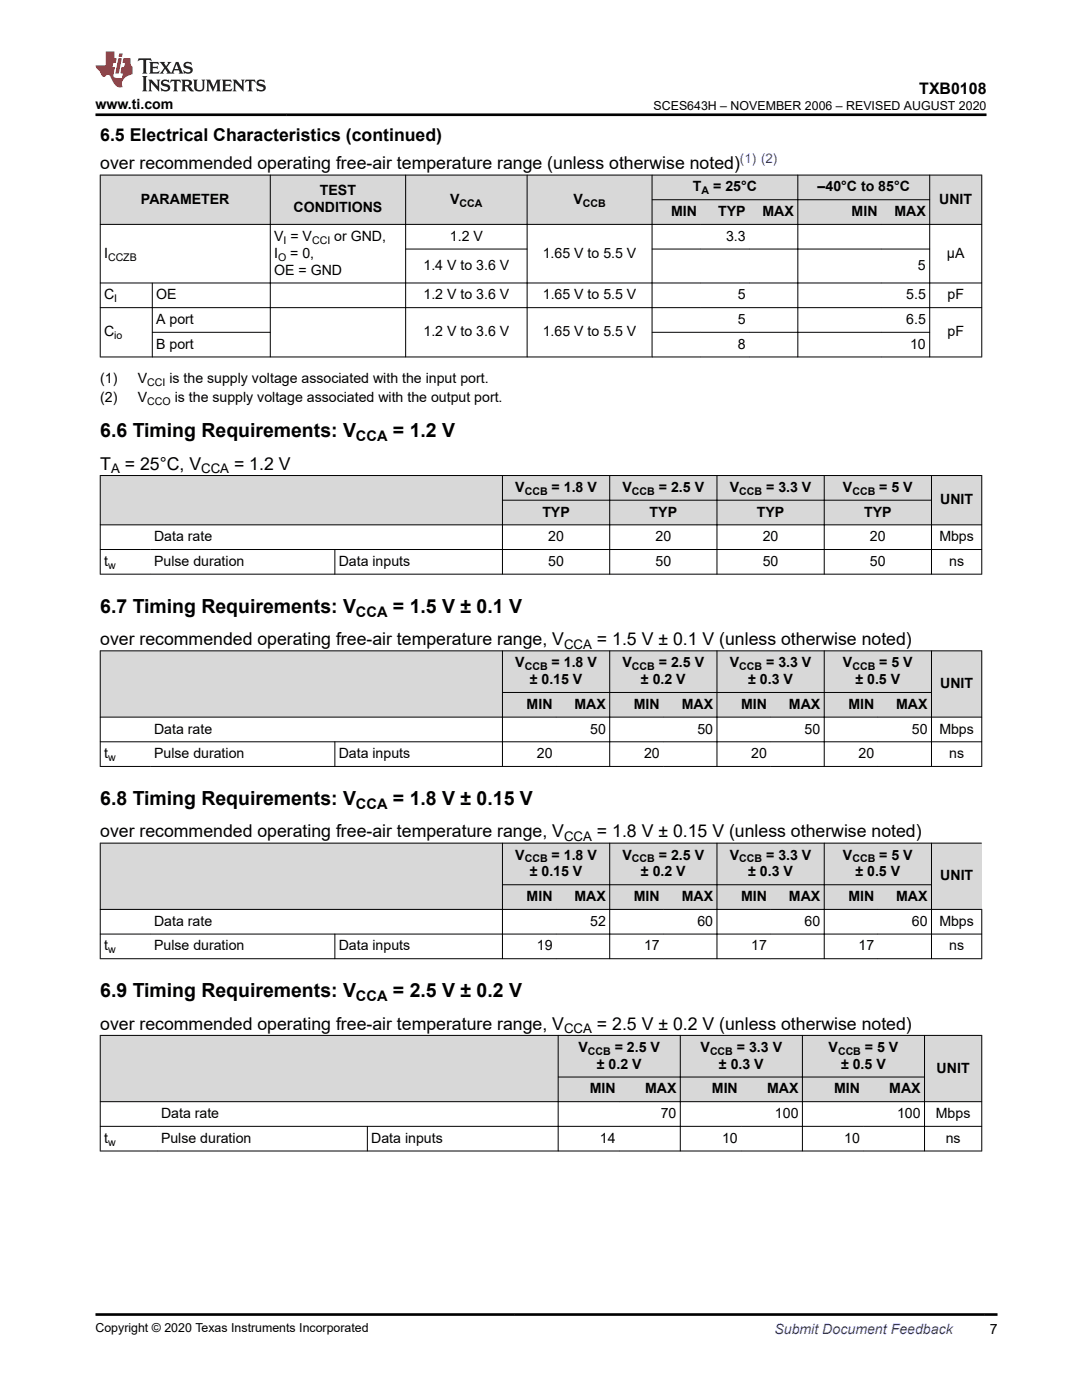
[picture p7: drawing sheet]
<svg xmlns="http://www.w3.org/2000/svg" width="216mm" height="279mm" viewBox="0 0 216 279" stroke-linecap="round" stroke-linejoin="round" font-family="sans-serif">
<defs><g id="words">
<g font-size="3.9">
<text x="20" y="87.3">6.6 Timing Requirements: V</text>
<text x="78.4" y="87.3">= 1.2 V</text>
<text x="20" y="122.3">6.7 Timing Requirements: V</text>
<text x="78.4" y="122.3">= 1.5 V ± 0.1 V</text>
<text x="20" y="160.6">6.8 Timing Requirements: V</text>
<text x="78.4" y="160.6">= 1.8 V ± 0.15 V</text>
<text x="20" y="199">6.9 Timing Requirements: V</text>
<text x="78.4" y="199">= 2.5 V ± 0.2 V</text>
</g>
<g font-size="3.5">
<text x="20" y="28.1">6.5 Electrical Characteristics (continued)</text>
<text x="20" y="33.8">over recommended operating free-air temperature range (unless otherwise noted)</text>
<text x="20" y="93.7">T</text>
<text x="24.9" y="93.7">= 25°C, V</text>
<text x="46.7" y="93.7">= 1.2 V</text>
<text x="20" y="128.7">over recommended operating free-air temperature range, V</text>
<text x="119.1" y="128.7">= 1.5 V ± 0.1 V (unless otherwise noted)</text>
<text x="20" y="167.1">over recommended operating free-air temperature range, V</text>
<text x="119.1" y="167.1">= 1.8 V ± 0.15 V (unless otherwise noted)</text>
<text x="20" y="205.5">over recommended operating free-air temperature range, V</text>
<text x="119.1" y="205.5">= 2.5 V ± 0.2 V (unless otherwise noted)</text>
</g>
<text font-size="3.2" x="183.4" y="18.7">TXB0108</text>
<g font-size="2.9">
<text x="71" y="88.1">CCA</text>
<text x="71" y="123">CCA</text>
<text x="71" y="161.4">CCA</text>
<text x="71" y="199.8">CCA</text>
</g>
<g font-size="2.8">
<text x="19.1" y="21.8">www.ti.com</text>
<text x="28.1" y="40.7">PARAMETER</text>
<text x="63.8" y="39">TEST</text>
<text x="89.8" y="40.7">V</text>
<text x="114.4" y="40.7">V</text>
<text x="138.3" y="38.2">T</text>
<text x="142.3" y="38.2">= 25°C</text>
<text x="163.1" y="38.2">–40°C to 85°C</text>
<text x="187.4" y="40.7">UNIT</text>
<text x="58.6" y="42.4">CONDITIONS</text>
<text x="133.9" y="43.1">MIN</text>
<text x="143.3" y="43.1">TYP</text>
<text x="152.2" y="43.1">MAX</text>
<text x="169.9" y="43.1">MIN</text>
<text x="178.5" y="43.1">MAX</text>
<text x="20.8" y="51.4">I</text>
<text x="54.7" y="48.1">V = V</text>
<text x="54.7" y="51.4">I</text>
<text x="57.9" y="51.4">= 0,</text>
<text x="66.7" y="48.1">or GND,</text>
<text x="84.5" y="53.9">1.4 V to 3.6 V</text>
<text x="89.8" y="48.1">1.2 V</text>
<text x="108.3" y="51.4">1.65 V to 5.5 V</text>
<text x="144.9" y="48.1">3.3</text>
<text x="183.2" y="53.9">5</text>
<text x="189" y="51.4">μA</text>
<text x="20.8" y="59.8">C</text>
<text x="31.2" y="59.8">OE</text>
<text x="54.7" y="54.8">OE = GND</text>
<text x="84.5" y="59.8">1.2 V to 3.6 V</text>
<text x="108.3" y="59.8">1.65 V to 5.5 V</text>
<text x="147.2" y="59.8">5</text>
<text x="180.8" y="59.8">5.5</text>
<text x="189.1" y="59.8">pF</text>
<text x="31.2" y="64.7">A port</text>
<text x="147.2" y="64.7">5</text>
<text x="180.8" y="64.7">6.5</text>
<text x="20.8" y="67.1">C</text>
<text x="31.2" y="69.6">B port</text>
<text x="84.5" y="67.1">1.2 V to 3.6 V</text>
<text x="108.3" y="67.1">1.65 V to 5.5 V</text>
<text x="147.2" y="69.6">8</text>
<text x="181.6" y="69.6">10</text>
<text x="189.1" y="67.1">pF</text>
<text x="20" y="76.4">(1)</text>
<text x="27.5" y="76.4">V</text>
<text x="33.8" y="76.4">is the supply voltage associated with the input port.</text>
<text x="20" y="80.3">(2)</text>
<text x="27.5" y="80.3">V</text>
<text x="34.9" y="80.3">is the supply voltage associated with the output port.</text>
<text x="102.8" y="98.2">V</text>
<text x="110.1" y="98.2">= 1.8 V</text>
<text x="124.2" y="98.2">V</text>
<text x="131.5" y="98.2">= 2.5 V</text>
<text x="145.6" y="98.2">V</text>
<text x="152.9" y="98.2">= 3.3 V</text>
<text x="168.2" y="98.2">V</text>
<text x="175.5" y="98.2">= 5 V</text>
<text x="187.6" y="100.6">UNIT</text>
<text x="108.2" y="103.1">TYP</text>
<text x="129.6" y="103.1">TYP</text>
<text x="151" y="103.1">TYP</text>
<text x="172.4" y="103.1">TYP</text>
<text x="20.8" y="112.9">t</text>
<text x="30.7" y="108">Data rate</text>
<text x="30.7" y="112.9">Pulse duration</text>
<text x="67.6" y="112.9">Data inputs</text>
<text x="109.4" y="112.9">50</text>
<text x="109.4" y="108">20</text>
<text x="130.8" y="112.9">50</text>
<text x="130.8" y="108">20</text>
<text x="152.2" y="112.9">50</text>
<text x="152.2" y="108">20</text>
<text x="173.6" y="112.9">50</text>
<text x="173.6" y="108">20</text>
<text x="187.4" y="108">Mbps</text>
<text x="189.4" y="112.9">ns</text>
<text x="102.8" y="133.2">V</text>
<text x="105.7" y="136.5">± 0.15 V</text>
<text x="110.1" y="133.2">= 1.8 V</text>
<text x="124.2" y="133.2">V</text>
<text x="127.9" y="136.5">± 0.2 V</text>
<text x="131.5" y="133.2">= 2.5 V</text>
<text x="145.6" y="133.2">V</text>
<text x="149.3" y="136.5">± 0.3 V</text>
<text x="152.9" y="133.2">= 3.3 V</text>
<text x="168.2" y="133.2">V</text>
<text x="170.7" y="136.5">± 0.5 V</text>
<text x="175.5" y="133.2">= 5 V</text>
<text x="187.6" y="137.3">UNIT</text>
<text x="105.1" y="141.5">MIN</text>
<text x="114.6" y="141.5">MAX</text>
<text x="126.5" y="141.5">MIN</text>
<text x="136" y="141.5">MAX</text>
<text x="147.9" y="141.5">MIN</text>
<text x="157.4" y="141.5">MAX</text>
<text x="169.3" y="141.5">MIN</text>
<text x="178.8" y="141.5">MAX</text>
<text x="30.7" y="146.4">Data rate</text>
<text x="117.8" y="146.4">50</text>
<text x="139.2" y="146.4">50</text>
<text x="160.6" y="146.4">50</text>
<text x="182" y="146.4">50</text>
<text x="187.4" y="146.4">Mbps</text>
<text x="20.8" y="151.3">t</text>
<text x="30.7" y="151.3">Pulse duration</text>
<text x="67.6" y="151.3">Data inputs</text>
<text x="107.1" y="151.3">20</text>
<text x="128.5" y="151.3">20</text>
<text x="149.9" y="151.3">20</text>
<text x="171.3" y="151.3">20</text>
<text x="189.4" y="151.3">ns</text>
<text x="102.8" y="171.5">V</text>
<text x="110.1" y="171.5">= 1.8 V</text>
<text x="124.2" y="171.5">V</text>
<text x="131.5" y="171.5">= 2.5 V</text>
<text x="145.6" y="171.5">V</text>
<text x="152.9" y="171.5">= 3.3 V</text>
<text x="168.2" y="171.5">V</text>
<text x="175.5" y="171.5">= 5 V</text>
<text x="105.1" y="179.8">MIN</text>
<text x="105.7" y="174.9">± 0.15 V</text>
<text x="114.6" y="179.8">MAX</text>
<text x="126.5" y="179.8">MIN</text>
<text x="127.9" y="174.9">± 0.2 V</text>
<text x="136" y="179.8">MAX</text>
<text x="147.9" y="179.8">MIN</text>
<text x="149.3" y="174.9">± 0.3 V</text>
<text x="157.4" y="179.8">MAX</text>
<text x="169.3" y="179.8">MIN</text>
<text x="170.7" y="174.9">± 0.5 V</text>
<text x="178.8" y="179.8">MAX</text>
<text x="187.6" y="175.7">UNIT</text>
<text x="30.7" y="184.8">Data rate</text>
<text x="117.8" y="184.8">52</text>
<text x="139.2" y="184.8">60</text>
<text x="160.6" y="184.8">60</text>
<text x="182" y="184.8">60</text>
<text x="187.4" y="184.8">Mbps</text>
<text x="20.8" y="189.7">t</text>
<text x="30.7" y="189.7">Pulse duration</text>
<text x="67.6" y="189.7">Data inputs</text>
<text x="107.1" y="189.7">19</text>
<text x="128.5" y="189.7">17</text>
<text x="149.9" y="189.7">17</text>
<text x="171.3" y="189.7">17</text>
<text x="189.4" y="189.7">ns</text>
<text x="115.4" y="209.9">V</text>
<text x="122.7" y="209.9">= 2.5 V</text>
<text x="139.8" y="209.9">V</text>
<text x="147" y="209.9">= 3.3 V</text>
<text x="165.3" y="209.9">V</text>
<text x="172.6" y="209.9">= 5 V</text>
<text x="119.1" y="213.3">± 0.2 V</text>
<text x="143.5" y="213.3">± 0.3 V</text>
<text x="167.8" y="213.3">± 0.5 V</text>
<text x="186.9" y="214.1">UNIT</text>
<text x="117.7" y="218.2">MIN</text>
<text x="128.7" y="218.2">MAX</text>
<text x="142" y="218.2">MIN</text>
<text x="153.1" y="218.2">MAX</text>
<text x="166.4" y="218.2">MIN</text>
<text x="177.4" y="218.2">MAX</text>
<text x="32.1" y="223.1">Data rate</text>
<text x="131.8" y="223.1">70</text>
<text x="154.6" y="223.1">100</text>
<text x="179" y="223.1">100</text>
<text x="186.7" y="223.1">Mbps</text>
<text x="20.8" y="228.1">t</text>
<text x="32.1" y="228.1">Pulse duration</text>
<text x="74.1" y="228.1">Data inputs</text>
<text x="119.7" y="228.1">14</text>
<text x="144.1" y="228.1">10</text>
<text x="168.4" y="228.1">10</text>
<text x="188.7" y="228.1">ns</text>
<text x="197.5" y="266.1">7</text>
</g>
<text font-size="2.8" fill="#00f" x="154.5" y="266.2">Submit Document Feedback</text>
<text font-size="2.6" fill="#00f" x="147.7" y="32.6">(1) (2)</text>
<g font-size="2.6">
<text x="22.2" y="94.4">A</text>
<text x="40.1" y="94.4">CCA</text>
<text x="112.6" y="129.4">CCA</text>
<text x="112.6" y="167.8">CCA</text>
<text x="112.6" y="206.2">CCA</text>
</g>
<g font-size="2.5">
<text x="130.4" y="21.9">SCES643H – NOVEMBER 2006 – REVISED AUGUST 2020</text>
<text x="19.1" y="265.9">Copyright © 2020 Texas Instruments Incorporated</text>
</g>
<g font-size="2.1">
<text x="91.7" y="41.2">CCA</text>
<text x="116.3" y="41.2">CCB</text>
<text x="140" y="38.8">A</text>
<text x="21.6" y="52">CCZB</text>
<text x="55.5" y="52">O</text>
<text x="56.6" y="48.6">I</text>
<text x="62.3" y="48.6">CCI</text>
<text x="22.8" y="60.3">I</text>
<text x="22.8" y="67.7">io</text>
<text x="29.4" y="77">CCI</text>
<text x="29.4" y="80.9">CCO</text>
<text x="104.7" y="98.7">CCB</text>
<text x="126.1" y="98.7">CCB</text>
<text x="147.5" y="98.7">CCB</text>
<text x="170.1" y="98.7">CCB</text>
<text x="21.6" y="113.5">w</text>
<text x="104.7" y="133.7">CCB</text>
<text x="126.1" y="133.7">CCB</text>
<text x="147.5" y="133.7">CCB</text>
<text x="170.1" y="133.7">CCB</text>
<text x="21.6" y="151.9">w</text>
<text x="104.7" y="172.1">CCB</text>
<text x="126.1" y="172.1">CCB</text>
<text x="147.5" y="172.1">CCB</text>
<text x="170.1" y="172.1">CCB</text>
<text x="21.6" y="190.3">w</text>
<text x="117.3" y="210.5">CCB</text>
<text x="141.7" y="210.5">CCB</text>
<text x="167.2" y="210.5">CCB</text>
<text x="21.6" y="228.6">w</text>
</g>
</g></defs>
<g fill="#d8d8d8">
<path d="M20 34.9h175.9v5h-175.9z" fill-rule="evenodd"/>
<path d="M20 39.9h175.9v4.9h-175.9z" fill-rule="evenodd"/>
<path d="M20.1 35h33.8v9.7h-33.8z" fill-rule="evenodd"/>
<path d="M54 35h26.9v9.7h-26.9z" fill-rule="evenodd"/>
<path d="M81 35h24.1v9.7h-24.1z" fill-rule="evenodd"/>
<path d="M105.2 35h24.8v9.7h-24.8z" fill-rule="evenodd"/>
<path d="M130.2 35h28.9v4.8h-28.9z" fill-rule="evenodd"/>
<path d="M159.3 35h26.2v4.8h-26.2z" fill-rule="evenodd"/>
<path d="M185.6 35h10.2v9.7h-10.2z" fill-rule="evenodd"/>
<path d="M130.2 39.9h9.6v4.8h-9.6z" fill-rule="evenodd"/>
<path d="M139.8 39.9h9.7v4.8h-9.7z" fill-rule="evenodd"/>
<path d="M149.5 39.9h9.6v4.8h-9.6z" fill-rule="evenodd"/>
<path d="M159.3 39.9h16.5v4.8h-16.5z" fill-rule="evenodd"/>
<path d="M175.8 39.9h9.7v4.8h-9.7z" fill-rule="evenodd"/>
</g>
<g fill="none" stroke="#000" stroke-width=".2">
<path d="M19.9 34.9h176.1M20 34.9v36.4M53.9 34.9v36.4M80.9 34.9v36.4M105.2 34.9v36.4M130 39.9h55.6M130.1 34.9v36.4M159.2 34.9v36.4M185.5 34.9v36.4M195.9 34.9v36.4M19.9 44.8h176.1M19.9 56.5h176.1"/>
<path d="M30.4 56.4v14.9M80.9 49.7h24.3M130 49.7h55.6M19.9 61.4h176.1M19.9 71.2h176.1M30.3 66.3h23.7M130 66.3h55.6"/>
</g>
<g fill="#d8d8d8">
<path d="M20 94.9h175.9v4.9h-175.9z" fill-rule="evenodd"/>
<path d="M20 99.8h175.9v4.9h-175.9z" fill-rule="evenodd"/>
<path d="M20.1 95h80.1v9.7h-80.1z" fill-rule="evenodd"/>
<path d="M100.3 95h21.3v4.8h-21.3z" fill-rule="evenodd"/>
<path d="M121.7 95h21.3v4.8h-21.3z" fill-rule="evenodd"/>
<path d="M143.1 95h21.3v4.8h-21.3z" fill-rule="evenodd"/>
<path d="M164.5 95h21.3v4.8h-21.3z" fill-rule="evenodd"/>
<path d="M185.9 95h9.9v9.7h-9.9z" fill-rule="evenodd"/>
<path d="M100.3 99.9h21.3v4.8h-21.3z" fill-rule="evenodd"/>
<path d="M121.7 99.9h21.3v4.8h-21.3z" fill-rule="evenodd"/>
<path d="M143.1 99.9h21.3v4.8h-21.3z" fill-rule="evenodd"/>
<path d="M164.5 99.9h21.3v4.8h-21.3z" fill-rule="evenodd"/>
</g>
<g fill="none" stroke="#000" stroke-width=".2">
<path d="M19.9 94.9h176.1M20 94.8v19.8M100.2 99.8h85.7M100.3 94.8v19.8M121.7 94.8v19.8M143.1 94.8v19.8M164.5 94.8v19.8M185.9 94.8v19.8M195.9 94.8v19.8M19.9 104.7h176.1M19.9 109.7h176.1M19.9 114.6h176.1"/>
<path d="M66.8 109.6v5"/>
</g>
<g fill="#d8d8d8">
<path d="M20 129.9h175.9v8.3h-175.9z" fill-rule="evenodd"/>
<path d="M20 138.2h175.9v4.9h-175.9z" fill-rule="evenodd"/>
<path d="M20.1 130h80.1v13.1h-80.1z" fill-rule="evenodd"/>
<path d="M100.3 130h21.3v8.1h-21.3z" fill-rule="evenodd"/>
<path d="M121.7 130h21.3v8.1h-21.3z" fill-rule="evenodd"/>
<path d="M143.1 130h21.3v8.1h-21.3z" fill-rule="evenodd"/>
<path d="M164.5 130h21.3v8.1h-21.3z" fill-rule="evenodd"/>
<path d="M185.9 130h9.9v13.1h-9.9z" fill-rule="evenodd"/>
<path d="M100.3 138.3h10.7v4.8h-10.7z" fill-rule="evenodd"/>
<path d="M111 138.3h10.6v4.8h-10.6z" fill-rule="evenodd"/>
<path d="M121.7 138.3h10.7v4.8h-10.7z" fill-rule="evenodd"/>
<path d="M132.4 138.3h10.6v4.8h-10.6z" fill-rule="evenodd"/>
<path d="M143.1 138.3h10.7v4.8h-10.7z" fill-rule="evenodd"/>
<path d="M153.8 138.3h10.6v4.8h-10.6z" fill-rule="evenodd"/>
<path d="M164.5 138.3h10.7v4.8h-10.7z" fill-rule="evenodd"/>
<path d="M175.2 138.3h10.6v4.8h-10.6z" fill-rule="evenodd"/>
</g>
<g fill="none" stroke="#000" stroke-width=".2">
<path d="M19.9 129.9h176.1M20 129.8v23.2M100.2 138.2h85.7M100.3 129.8v23.2M121.7 129.8v23.2M143.1 129.8v23.2M164.5 129.8v23.2M185.9 129.8v23.2M195.9 129.8v23.2M19.9 143.1h176.1M19.9 148h176.1M19.9 153h176.1"/>
<path d="M66.8 148v5"/>
</g>
<g fill="#d8d8d8">
<path d="M20 168.3h175.9v8.3h-175.9z" fill-rule="evenodd"/>
<path d="M20 176.6h175.9v4.9h-175.9z" fill-rule="evenodd"/>
<path d="M20.1 168.3h80.1v13.1h-80.1z" fill-rule="evenodd"/>
<path d="M100.3 168.3h21.3v8.2h-21.3z" fill-rule="evenodd"/>
<path d="M121.7 168.3h21.3v8.2h-21.3z" fill-rule="evenodd"/>
<path d="M143.1 168.3h21.3v8.2h-21.3z" fill-rule="evenodd"/>
<path d="M164.5 168.3h21.3v8.2h-21.3z" fill-rule="evenodd"/>
<path d="M185.9 168.3h10v13.1h-10z" fill-rule="evenodd"/>
<path d="M100.3 176.6h10.7v4.8h-10.7z" fill-rule="evenodd"/>
<path d="M111 176.6h10.6v4.8h-10.6z" fill-rule="evenodd"/>
<path d="M121.7 176.6h10.7v4.8h-10.7z" fill-rule="evenodd"/>
<path d="M132.4 176.6h10.6v4.8h-10.6z" fill-rule="evenodd"/>
<path d="M143.1 176.6h10.7v4.8h-10.7z" fill-rule="evenodd"/>
<path d="M153.8 176.6h10.6v4.8h-10.6z" fill-rule="evenodd"/>
<path d="M164.5 176.6h10.7v4.8h-10.7z" fill-rule="evenodd"/>
<path d="M175.2 176.6h10.6v4.8h-10.6z" fill-rule="evenodd"/>
</g>
<g fill="none" stroke="#000" stroke-width=".2">
<path d="M19.9 168.3h176M20 168.2v23.2M100.2 176.6h85.7M100.3 168.2v23.2M121.7 168.2v23.2M143.1 168.2v23.2M164.5 168.2v23.2M185.9 168.2v23.2M19.9 181.5h176.1M19.9 186.4h176.1M19.9 191.3h176.1M66.8 186.4v5"/>
<path d="M195.9 181.4v10"/>
</g>
<g fill="#d8d8d8">
<path d="M20 206.6h175.9v8.3h-175.9z" fill-rule="evenodd"/>
<path d="M20 214.9h175.9v5h-175.9z" fill-rule="evenodd"/>
<path d="M20.1 206.7h91.2v13.1h-91.2z" fill-rule="evenodd"/>
<path d="M111.4 206.7h24.3v8.2h-24.3z" fill-rule="evenodd"/>
<path d="M135.8 206.7h24.2v8.2h-24.2z" fill-rule="evenodd"/>
<path d="M160.2 206.7h24.2v8.2h-24.2z" fill-rule="evenodd"/>
<path d="M184.5 206.7h11.3v13.1h-11.3z" fill-rule="evenodd"/>
<path d="M111.4 215h12.2v4.8h-12.2z" fill-rule="evenodd"/>
<path d="M123.6 215h12.1v4.8h-12.1z" fill-rule="evenodd"/>
<path d="M135.8 215h12.1v4.8h-12.1z" fill-rule="evenodd"/>
<path d="M147.9 215h12.1v4.8h-12.1z" fill-rule="evenodd"/>
<path d="M160.2 215h12.1v4.8h-12.1z" fill-rule="evenodd"/>
<path d="M172.3 215h12.1v4.8h-12.1z" fill-rule="evenodd"/>
</g>
<path d="M19.9 206.6h176.1M19.9 219.9h176.1M20 206.6v23.2M111.3 214.9h73.2M111.4 206.6v23.2M135.7 206.6v23.2M160.1 206.6v23.2M184.5 206.6v23.2M195.9 206.6v23.2M19.9 224.8h176.1M19.9 229.7h176.1M73.3 224.7v5.1" fill="none" stroke="#000" stroke-width=".2"/>
<path d="M27.7 11.6l-.2 .6 .5-.2h.6v.1v2.2l-.2 .4h1l-.2-.4v-2.2v-.1h.5l.5 .2-.1-.6zM29.8 12.4l.2 .3v1.6l-.2 .4h1.9l.1-.6a1.08 1.08 0 0 1-1.3 .2v-.7h.6l.4 .2v-.7l-.4 .2h-.6v-.5l.2-.2a1 1 0 0 1 1 .3l-.1-.5zM31.8 12.4l1 1.1-1 1.2h.9l-.2-.2 .4-.8 .5 .8-.2 .2h1.6l-.2-.2 .1-.5h1l.1 .5-.1 .2h.9l-.2-.4-.8-1.9h-.5l-1 2.1-.8-1.1 .9-1h-.8l.2 .2-.5 .6-.3-.6 .1-.2zM35.2 12.8l.4 1h-.8zM36.8 12.5a.65 .65 0 0 0-.2 .7 .65 .65 0 0 0 .6 .5l.7 .1 .1 .3a.79 .79 0 0 1-.7 .4 .79 .79 0 0 1-.7-.5l.1 .7 .2-.1a.93 .93 0 0 0 1.1 0 .93 .93 0 0 0 .4-.9 1.46 1.46 0 0 0-1.2-.6l-.1-.3a1.09 1.09 0 0 1 1.2 .2l-.2-.6-.1 .1-.6-.2zM28.4 15.2l.2 .4v2.2l-.2 .4h1l-.2-.4v-2.2l.2-.4zM29.6 15.9l.2 .4v1.5l-.2 .4h.8l-.3-.4v-1.3l1.7 1.8v-2l.2-.4h-.8l.2 .2 .1 1.1-1.2-1.3zM32.3 16a.65 .65 0 0 0-.2 .8 .65 .65 0 0 0 .7 .4l.6 .2 .1 .2a.79 .79 0 0 1-.7 .4 .79 .79 0 0 1-.7-.5l.1 .7 .2-.1a.93 .93 0 0 0 1.1 .1 .93 .93 0 0 0 .4-1 1.46 1.46 0 0 0-1.2-.5l-.1-.4a1.09 1.09 0 0 1 1.2 .2l-.2-.6-.1 .1-.6-.1zM34.1 15.9l-.1 .6a.63 .63 0 0 1 .7-.3l.1 1.6-.3 .4h1l-.2-.4v-1.6a.66 .66 0 0 1 .8 .3l-.1-.6zM36.2 15.9l.2 .4v1.5l-.2 .4h.9l-.2-.2v-.7h.5l.1 .2a.79 .79 0 0 0 1.2 .6l-1-.9a.61 .61 0 0 0 .6-.6 .61 .61 0 0 0-.5-.7zM36.9 16.2h.2a.47 .47 0 0 1 .5 .1 .47 .47 0 0 1 .1 .5l-.2 .1-.6 .1zM38.5 15.9l.2 .2a2.27 2.27 0 0 0 .4 2 1.04 1.04 0 0 0 1.7-.7v-1.3l.2-.2h-.8l.2 .4v1.1a.6 .6 0 0 1-.6 .6 .6 .6 0 0 1-.6-.6v-1.1l.3-.4zM41.1 15.9l.2 .4v1.5l-.2 .4h.7l-.2-.4v-1.4l.9 1.9 .8-1.9v1.4l-.2 .4h1l-.3-.4v-1.5l.3-.4h-.8l-.7 1.5-.7-1.5zM44.3 15.9l.2 .4v1.5l-.2 .4h1.9l.1-.6a1.09 1.09 0 0 1-1.3 .2v-.7h.6l.4 .2v-.6l-.4 .2h-.6v-.6l.2-.1a1.01 1.01 0 0 1 1 .3l-.1-.6zM46.4 15.9l.3 .4v1.5l-.3 .4h.8l-.2-.4v-1.3l1.6 1.8v-2l.2-.4h-.7l.2 .2v1.1l-1.2-1.3zM49 15.9l-.1 .6a.63 .63 0 0 1 .8-.3v1.6l-.3 .4h1l-.2-.4v-1.6a.66 .66 0 0 1 .8 .3l-.1-.6zM51.4 16a.65 .65 0 0 0-.2 .8 .65 .65 0 0 0 .6 .4l.6 .2 .2 .2a.79 .79 0 0 1-.8 .4 .79 .79 0 0 1-.6-.5l.1 .7 .2-.1a.93 .93 0 0 0 1 .1 .93 .93 0 0 0 .5-1 1.46 1.46 0 0 0-1.3-.5l-.1-.4a1.09 1.09 0 0 1 1.3 .2l-.2-.6-.2 .1-.5-.1z" fill="#231f20"/>
<path d="M21.1 10.3v2.7h-2v.4l.9 1a.95 .95 0 0 0 .9 .9 .59 .59 0 0 1 .6-.4 .59 .59 0 0 1 .5 .3l.4 .8a1.59 1.59 0 0 0 2.1 1.4 1.61 1.61 0 0 1 1-2.3l1-.3-.1-1.5a1.59 1.59 0 0 1-.4-1.7h-1.4l-.2 .9h.5l-.1 .9h-.5l-.2 .9v.3l.4 .1-.2 .9h-.6a.73 .73 0 0 1-1.1-.7l.3-1.5h-.5l.2-.9h.5l.2-.9h-.5v-1.3zM23.6 11.6l-.6 3.1h.7l.6-3.1zM23.8 10.7l-.1 .6h.7l.1-.6z" fill="#ed1c24"/>
<path d="M19.1 22.9h177.8M19 262.3h180" fill="none" stroke="#000" stroke-width=".53"/>
<use href="#words"/>
</svg>
